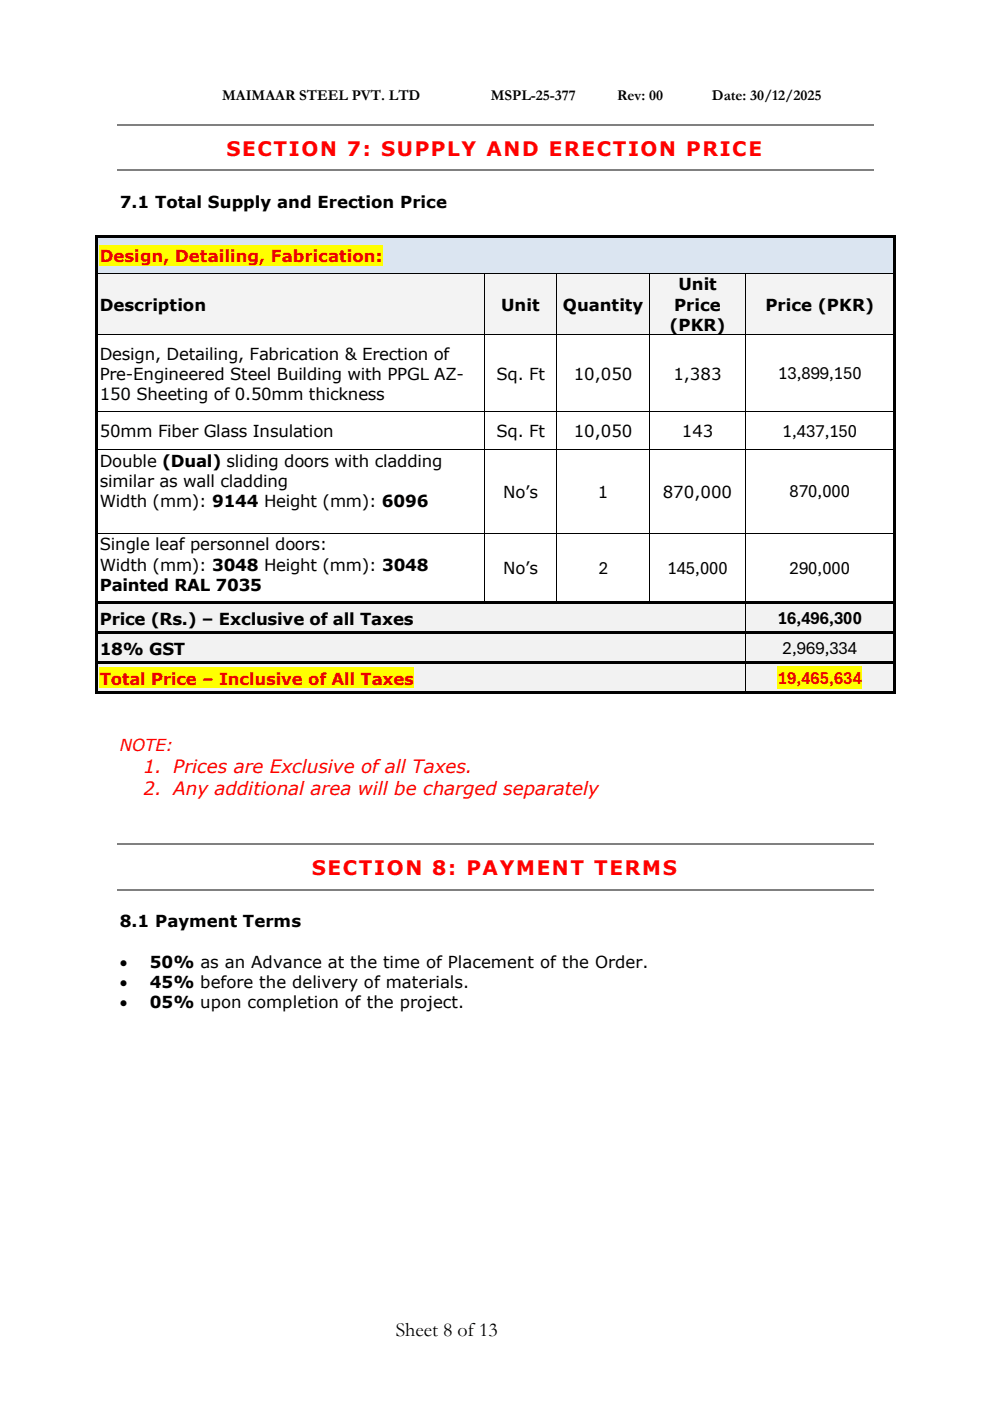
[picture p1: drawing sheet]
<svg xmlns="http://www.w3.org/2000/svg" width="210mm" height="297mm" viewBox="0 0 210 297" stroke-linecap="round" stroke-linejoin="round" font-family="sans-serif">
<defs><g id="words">
<g font-size="4.2" fill="#f00">
<text x="48" y="33">SECTION 7: SUPPLY AND ERECTION PRICE</text>
<text x="66.1" y="185.5">SECTION 8: PAYMENT TERMS</text>
</g>
<text font-size="4.2" x="83.9" y="283.2">Sheet 8 of13</text>
<g font-size="3.9">
<text x="164.9" y="80.4">13,899,150</text>
<text x="165.9" y="92.5">1,437,150</text>
<text x="167.4" y="105.4">870,000</text>
<text x="126.9" y="121.6">2</text>
<text x="141.5" y="121.6">145,000</text>
<text x="167.4" y="121.6">290,000</text>
<text x="164.9" y="132.2">16,496,300</text>
<text x="165.9" y="138.6">2,969,334</text>
</g>
<text font-size="3.9" fill="#e00" x="164.9" y="144.9">19,465,634</text>
<g font-size="3.9" fill="#f00">
<text x="30.4" y="163.9">1. Prices are Exclusive of all Taxes.</text>
<text x="30.4" y="168.6">2. Any additional area will be charged separately</text>
</g>
<g font-size="3.5">
<text x="25.4" y="44">7.1 Total Supply and Erection Price</text>
<text x="21.1" y="65.8">Description</text>
<text x="106.2" y="65.8">Unit</text>
<text x="119.3" y="65.8">Quantity</text>
<text x="142.9" y="65.8">Price</text>
<text x="143.8" y="61.6">Unit</text>
<text x="162.3" y="65.8">Price (PKR)</text>
<text x="141.9" y="70.1">(PKR)</text>
<text x="21.1" y="76.2">Design, Detailing, Fabrication &amp; Erection of</text>
<text x="21.1" y="80.5">Pre-Engineered Steel Building with PPGL AZ-</text>
<text x="105.2" y="80.5">Sq. Ft</text>
<text x="121.6" y="80.5">10,050</text>
<text x="142.7" y="80.5">1,383</text>
<text x="21.1" y="84.8">150 Sheeting of 0.50mm thickness</text>
<text x="21.1" y="92.7">50mm Fiber Glass Insulation</text>
<text x="105.2" y="92.7">Sq. Ft</text>
<text x="121.6" y="92.7">10,050</text>
<text x="144.5" y="92.7">143</text>
<text x="21.1" y="98.9">Double (Dual) sliding doors with cladding</text>
<text x="21.1" y="103.2">similar as wall cladding</text>
<text x="21.1" y="107.5">Width (mm): 9144 Height (mm): 6096</text>
<text x="106.7" y="105.6">No’s</text>
<text x="126.7" y="105.6">1</text>
<text x="140.5" y="105.6">870,000</text>
<text x="21.1" y="116.6">Single leaf personnel doors:</text>
<text x="21.1" y="120.9">Width (mm): 3048 Height (mm): 3048</text>
<text x="21.1" y="125.2">Painted RAL 7035</text>
<text x="106.7" y="121.7">No’s</text>
<text x="21.1" y="132.4">Price (Rs.) – Exclusive of all Taxes</text>
<text x="21.1" y="138.7">18% GST</text>
<text x="25.4" y="196.5">8.1 Payment Terms</text>
<text x="25.4" y="205.1">•</text>
<text x="25.4" y="209.4">•</text>
<text x="31.8" y="205.1">50% as an Advance at the time of Placement of the Order.</text>
<text x="31.8" y="209.4">45% before the delivery of materials.</text>
<text x="25.4" y="213.7">•</text>
<text x="31.8" y="213.7">05% upon completion of the project.</text>
</g>
<g font-size="3.5" fill="#e00">
<text x="21.1" y="55.6">Design, Detailing, Fabrication:</text>
<text x="21.1" y="145.1">Total Price – Inclusive of All Taxes</text>
</g>
<text font-size="3.5" fill="#f00" x="25.4" y="159.2">NOTE:</text>
<g font-size="3.2">
<text x="47.1" y="21.3">MAIMAAR STEEL PVT. LTD</text>
<text x="104" y="21.3">MSPL-25-377</text>
<text x="130.8" y="21.3">Rev: 00</text>
<text x="150.9" y="21.3">Date: 30/12/2025</text>
</g>
</g></defs>
<path d="M24.9 26.5h160.3M24.9 36.1h160.3" fill="none" stroke="#808080" stroke-width=".25"/>
<g fill="#dbe5f1">
<path d="M20.8 50.5h168.6v7.4h-168.6z" fill-rule="evenodd"/>
<path d="M21.1 52h167.9v4.3h-167.9z" fill-rule="evenodd"/>
</g>
<path d="M21.1 52h60v4.3h-60z" fill-rule="evenodd" fill="#ff0"/>
<g fill="#000">
<path d="M20.2 49.9h.5v.6h-.5z" fill-rule="evenodd"/>
<path d="M20.2 49.9h.5v.5h-.5z" fill-rule="evenodd"/>
<path d="M20.2 50.5h.5v7.4h-.5z" fill-rule="evenodd"/>
<path d="M20.7 49.9h168.7v.5h-168.7z" fill-rule="evenodd"/>
<path d="M189.4 49.9h.5v.6h-.5z" fill-rule="evenodd"/>
<path d="M189.4 49.9h.5v.5h-.5z" fill-rule="evenodd"/>
<path d="M189.4 50.5h.5v7.4h-.5z" fill-rule="evenodd"/>
</g>
<path d="M20.7 50.4h168.7" fill="none" stroke="#dbe5f1" stroke-width=".21"/>
<g fill="#f3f3f3">
<path d="M20.8 58h81.9v12.9h-81.9z" fill-rule="evenodd"/>
<path d="M21.1 62.3h81v4.3h-81z" fill-rule="evenodd"/>
<path d="M102.8 58h15.1v12.9h-15.1z" fill-rule="evenodd"/>
<path d="M103.4 62.3h13.9v4.3h-13.9z" fill-rule="evenodd"/>
<path d="M118 58h19.7v12.9h-19.7z" fill-rule="evenodd"/>
<path d="M118.6 62.3h18.5v4.3h-18.5z" fill-rule="evenodd"/>
<path d="M137.8 58h20.1v12.9h-20.1z" fill-rule="evenodd"/>
<path d="M138.4 58h18.9v4.3h-18.9z" fill-rule="evenodd"/>
<path d="M138.4 62.3h18.9v4.3h-18.9z" fill-rule="evenodd"/>
<path d="M138.4 66.6h18.9v4.3h-18.9z" fill-rule="evenodd"/>
<path d="M158 58h31.4v12.9h-31.4z" fill-rule="evenodd"/>
<path d="M158.6 62.3h30.4v4.3h-30.4z" fill-rule="evenodd"/>
</g>
<g fill="#000">
<path d="M20.2 57.9l.5 .1z" fill-rule="evenodd"/>
<path d="M102.7 57.9l.1 .1z" fill-rule="evenodd"/>
<path d="M117.9 57.9l.1 .1z" fill-rule="evenodd"/>
<path d="M137.7 57.9l.1 .1z" fill-rule="evenodd"/>
<path d="M157.9 57.9l.1 .1z" fill-rule="evenodd"/>
<path d="M189.4 57.9l.5 .1z" fill-rule="evenodd"/>
<path d="M20.2 58h.5v12.9h-.5z" fill-rule="evenodd"/>
<path d="M20.2 70.9l.5 .1z" fill-rule="evenodd"/>
<path d="M102.7 70.9l.1 .1z" fill-rule="evenodd"/>
<path d="M117.9 70.9l.1 .1z" fill-rule="evenodd"/>
<path d="M137.7 70.9l.1 .1z" fill-rule="evenodd"/>
<path d="M157.9 70.9l.1 .1z" fill-rule="evenodd"/>
<path d="M189.4 58h.5v12.9h-.5z" fill-rule="evenodd"/>
<path d="M189.4 70.9l.5 .1z" fill-rule="evenodd"/>
<path d="M20.2 71h.5v16.2h-.5z" fill-rule="evenodd"/>
<path d="M20.2 87.2h.5v.2h-.5z" fill-rule="evenodd"/>
<path d="M20.2 87.4h.5v7.7h-.5z" fill-rule="evenodd"/>
<path d="M20.2 95.1h.5v.2h-.5z" fill-rule="evenodd"/>
<path d="M102.7 87.2h.2v.2h-.2z" fill-rule="evenodd"/>
<path d="M102.7 95.1h.2v.2h-.2z" fill-rule="evenodd"/>
<path d="M117.9 87.2h.2v.2h-.2z" fill-rule="evenodd"/>
<path d="M117.9 95.1h.2v.2h-.2z" fill-rule="evenodd"/>
<path d="M137.7 87.2h.2v.2h-.2z" fill-rule="evenodd"/>
<path d="M137.7 95.1h.2v.2h-.2z" fill-rule="evenodd"/>
<path d="M157.9 87.2h.2v.2h-.2z" fill-rule="evenodd"/>
<path d="M157.9 95.1h.2v.2h-.2z" fill-rule="evenodd"/>
<path d="M189.4 71h.5v16.2h-.5z" fill-rule="evenodd"/>
<path d="M189.4 87.2h.5v.2h-.5z" fill-rule="evenodd"/>
<path d="M189.4 87.4h.5v7.7h-.5z" fill-rule="evenodd"/>
<path d="M189.4 95.1h.5v.2h-.5z" fill-rule="evenodd"/>
<path d="M20.2 95.3h.5v17.6h-.5z" fill-rule="evenodd"/>
<path d="M20.2 112.9h.5v.2h-.5z" fill-rule="evenodd"/>
<path d="M102.7 112.9h.2v.2h-.2z" fill-rule="evenodd"/>
<path d="M117.9 112.9h.2v.2h-.2z" fill-rule="evenodd"/>
<path d="M137.7 112.9h.2v.2h-.2z" fill-rule="evenodd"/>
<path d="M157.9 112.9h.2v.2h-.2z" fill-rule="evenodd"/>
<path d="M189.4 95.3h.5v17.6h-.5z" fill-rule="evenodd"/>
<path d="M189.4 112.9h.5v.2h-.5z" fill-rule="evenodd"/>
<path d="M20.2 113.1h.5v14.4h-.5z" fill-rule="evenodd"/>
<path d="M189.4 113.1h.5v14.4h-.5z" fill-rule="evenodd"/>
</g>
<g fill="none" stroke="#000" stroke-width=".21">
<path d="M20.7 58h82M102.8 58v12.9M102.8 58h15.1M117.9 58v12.9M118 58h19.7M137.7 58v12.9M137.8 58h20.1M157.9 58v12.9M158 58h31.4M20.7 70.9h82M102.8 71v16.2M102.8 70.9h15.1"/>
<path d="M117.9 71v16.2M118 70.9h19.7M137.7 71v16.2M137.8 70.9h20.1M157.9 71v16.2M158 70.9h31.4M20.7 87.3h82M20.7 95.2h82M102.8 87.4v7.7M102.8 95.3v17.6M102.9 87.3h15M102.9 95.2h15"/>
<path d="M117.9 87.4v7.7M117.9 95.3v17.6M118.1 87.3h19.6M118.1 95.2h19.6M137.7 87.4v7.7M137.7 95.3v17.6M137.9 87.3h20M137.9 95.2h20M157.9 87.4v7.7M157.9 95.3v17.6M158.1 87.3h31.3M158.1 95.2h31.3"/>
<path d="M20.7 113h82M102.8 113.1v14.4M102.9 113h15M117.9 113.1v14.4M118.1 113h19.6M137.7 113.1v14.4M137.9 113h20M157.9 113.1v14.4M158.1 113h31.3"/>
</g>
<g fill="#f2f2f2">
<path d="M20.8 128h137.1v5.9h-137.1z" fill-rule="evenodd"/>
<path d="M21.1 128.8h136.2v4.3h-136.2z" fill-rule="evenodd"/>
<path d="M158 128h31.4v5.9h-31.4z" fill-rule="evenodd"/>
<path d="M158.6 128.6h30.4v4.7h-30.4z" fill-rule="evenodd"/>
</g>
<g fill="#000">
<path d="M20.2 127.5h.5v.6h-.5z" fill-rule="evenodd"/>
<path d="M20.7 127.5h82v.5h-82z" fill-rule="evenodd"/>
</g>
<path d="M20.7 128.1h82" fill="none" stroke="#f2f2f2" stroke-width=".21"/>
<path d="M102.7 128l.5 .1z" fill-rule="evenodd" fill="#f2f2f2"/>
<g fill="#000">
<path d="M102.7 127.5h.5v.5h-.5z" fill-rule="evenodd"/>
<path d="M103.2 127.5h14.7v.5h-14.7z" fill-rule="evenodd"/>
</g>
<path d="M103.2 128.1h14.7" fill="none" stroke="#f2f2f2" stroke-width=".21"/>
<path d="M117.9 128l.5 .1z" fill-rule="evenodd" fill="#f2f2f2"/>
<g fill="#000">
<path d="M117.9 127.5h.5v.5h-.5z" fill-rule="evenodd"/>
<path d="M118.4 127.5h19.3v.5h-19.3z" fill-rule="evenodd"/>
</g>
<path d="M118.4 128.1h19.3" fill="none" stroke="#f2f2f2" stroke-width=".21"/>
<path d="M137.7 128l.5 .1z" fill-rule="evenodd" fill="#f2f2f2"/>
<g fill="#000">
<path d="M137.7 127.5h.5v.5h-.5z" fill-rule="evenodd"/>
<path d="M138.2 127.5h19.7v.5h-19.7z" fill-rule="evenodd"/>
</g>
<path d="M138.2 128.1h19.7" fill="none" stroke="#f2f2f2" stroke-width=".21"/>
<path d="M158 128l.4 .1z" fill-rule="evenodd" fill="#f2f2f2"/>
<g fill="#000">
<path d="M20.2 128.1h.5v5.8h-.5z" fill-rule="evenodd"/>
<path d="M157.9 127.5h.5v.5h-.5z" fill-rule="evenodd"/>
<path d="M158.4 127.5h31v.5h-31z" fill-rule="evenodd"/>
<path d="M189.4 127.5h.5v.6h-.5z" fill-rule="evenodd"/>
<path d="M189.4 128.1h.5v5.8h-.5z" fill-rule="evenodd"/>
</g>
<path d="M158.4 128.1h31" fill="none" stroke="#f2f2f2" stroke-width=".21"/>
<path d="M157.9 128.1v5.8" fill="none" stroke="#000" stroke-width=".21"/>
<g fill="#f2f2f2">
<path d="M20.8 134.4h137.1v5.8h-137.1z" fill-rule="evenodd"/>
<path d="M21.1 135.2h136.2v4.3h-136.2z" fill-rule="evenodd"/>
<path d="M158 134.4h31.4v5.8h-31.4z" fill-rule="evenodd"/>
<path d="M158.6 134.9h30.4v4.8h-30.4z" fill-rule="evenodd"/>
</g>
<g fill="#000">
<path d="M20.2 133.9h.5v.5h-.5z" fill-rule="evenodd"/>
<path d="M20.7 133.9h137.2v.5h-137.2z" fill-rule="evenodd"/>
</g>
<path d="M20.7 134.4h137.2" fill="none" stroke="#f2f2f2" stroke-width=".21"/>
<path d="M158 134.4h.4z" fill-rule="evenodd" fill="#f2f2f2"/>
<g fill="#000">
<path d="M157.9 133.9h.5v.5h-.5z" fill-rule="evenodd"/>
<path d="M158.4 133.9h31v.5h-31z" fill-rule="evenodd"/>
<path d="M189.4 133.9h.5v.5h-.5z" fill-rule="evenodd"/>
<path d="M20.2 134.4h.5v5.8h-.5z" fill-rule="evenodd"/>
<path d="M189.4 134.4h.5v5.8h-.5z" fill-rule="evenodd"/>
</g>
<path d="M158.4 134.4h31" fill="none" stroke="#f2f2f2" stroke-width=".21"/>
<path d="M157.9 134.4v5.8" fill="none" stroke="#000" stroke-width=".21"/>
<g fill="#f2f2f2">
<path d="M20.8 140.7h137.1v5.9h-137.1z" fill-rule="evenodd"/>
<path d="M21.1 141.5h136.2v4.3h-136.2z" fill-rule="evenodd"/>
</g>
<path d="M21.1 141.5h66.6v4.3h-66.6z" fill-rule="evenodd" fill="#ff0"/>
<g fill="#f2f2f2">
<path d="M158 140.7h31.4v5.9h-31.4z" fill-rule="evenodd"/>
<path d="M158.6 141.3h30.4v4.7h-30.4z" fill-rule="evenodd"/>
</g>
<path d="M164.9 141.3h17.8v4.7h-17.8z" fill-rule="evenodd" fill="#ff0"/>
<g fill="#000">
<path d="M20.2 140.2h.5v.6h-.5z" fill-rule="evenodd"/>
<path d="M20.7 140.2h137.2v.5h-137.2z" fill-rule="evenodd"/>
</g>
<path d="M20.7 140.8h137.2" fill="none" stroke="#f2f2f2" stroke-width=".21"/>
<path d="M158 140.7l.4 .1z" fill-rule="evenodd" fill="#f2f2f2"/>
<g fill="#000">
<path d="M20.2 140.8h.5v5.7h-.5z" fill-rule="evenodd"/>
<path d="M20.2 146.5h.5v.5h-.5z" fill-rule="evenodd"/>
<path d="M20.2 146.5h.5v.5h-.5z" fill-rule="evenodd"/>
<path d="M20.7 146.5h137.2v.5h-137.2z" fill-rule="evenodd"/>
<path d="M157.9 140.2h.5v.5h-.5z" fill-rule="evenodd"/>
<path d="M157.9 146.5h.5v.5h-.5z" fill-rule="evenodd"/>
<path d="M158.4 140.2h31v.5h-31z" fill-rule="evenodd"/>
<path d="M158.4 146.5h31v.5h-31z" fill-rule="evenodd"/>
<path d="M189.4 140.2h.5v.6h-.5z" fill-rule="evenodd"/>
<path d="M189.4 140.8h.5v5.7h-.5z" fill-rule="evenodd"/>
<path d="M189.4 146.5h.5v.5h-.5z" fill-rule="evenodd"/>
<path d="M189.4 146.5h.5v.5h-.5z" fill-rule="evenodd"/>
</g>
<path d="M158.4 140.8h31" fill="none" stroke="#f2f2f2" stroke-width=".21"/>
<path d="M157.9 140.8v5.7" fill="none" stroke="#000" stroke-width=".21"/>
<path d="M24.9 179h160.3M24.9 188.6h160.3" fill="none" stroke="#808080" stroke-width=".25"/>
<use href="#words"/>
</svg>
